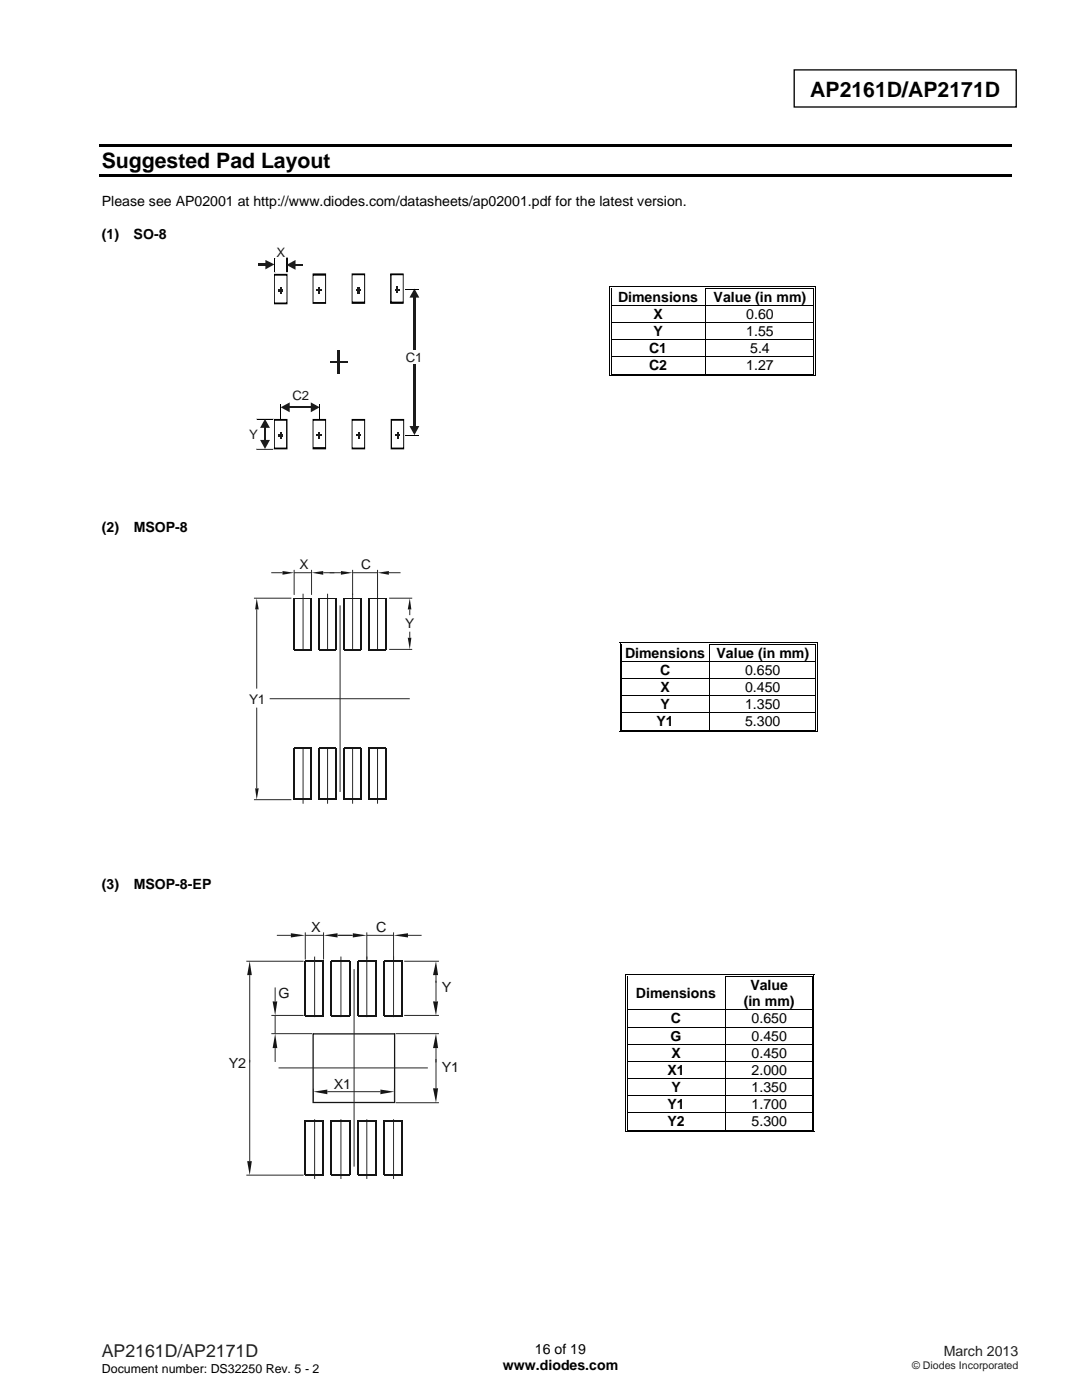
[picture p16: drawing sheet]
<svg xmlns="http://www.w3.org/2000/svg" width="216mm" height="279mm" viewBox="0 0 216 279" stroke-linecap="round" stroke-linejoin="round" font-family="sans-serif">
<defs><g id="words">
<g font-size="4.2">
<text x="161.7" y="19.3">AP2161D/AP2171D</text>
<text x="20.3" y="33.6">Suggested Pad Layout</text>
</g>
<text font-size="3.5" fill="#231f20" x="20.3" y="270.9">AP2161D/AP2171D</text>
<g font-size="2.8">
<text x="20.3" y="41.2">Please see AP02001 at http://www.diodes.com/datasheets/ap02001.pdf for the latest version.</text>
<text x="20.3" y="47.7">(1)</text>
<text x="26.7" y="47.7">SO-8</text>
<text x="123.3" y="60.2">Dimensions</text>
<text x="130.4" y="63.6">X</text>
<text x="142.4" y="60.2">Value (in mm)</text>
<text x="148.9" y="63.6">0.60</text>
<text x="129.5" y="70.5">C1</text>
<text x="130.4" y="67.1">Y</text>
<text x="148.9" y="67.1">1.55</text>
<text x="149.7" y="70.5">5.4</text>
<text x="129.5" y="73.9">C2</text>
<text x="148.9" y="73.9">1.27</text>
<text x="20.3" y="106.1">(2)</text>
<text x="26.7" y="106.1">MSOP-8</text>
<text x="124.7" y="131.3">Dimensions</text>
<text x="143" y="131.3">Value (in mm)</text>
<text x="131.7" y="134.7">C</text>
<text x="148.7" y="134.7">0.650</text>
<text x="131.8" y="138.1">X</text>
<text x="131.8" y="141.5">Y</text>
<text x="148.7" y="138.1">0.450</text>
<text x="148.7" y="141.5">1.350</text>
<text x="131" y="144.9">Y1</text>
<text x="148.7" y="144.9">5.300</text>
<text x="20.3" y="177.5">(3)</text>
<text x="26.7" y="177.5">MSOP-8-EP</text>
<text x="149.7" y="197.6">Value</text>
<text x="126.9" y="199.2">Dimensions</text>
<text x="148.4" y="200.8">(in mm)</text>
<text x="133.8" y="207.7">G</text>
<text x="133.9" y="204.3">C</text>
<text x="150" y="204.3">0.650</text>
<text x="150" y="207.7">0.450</text>
<text x="133.2" y="214.5">X1</text>
<text x="134" y="211.1">X</text>
<text x="150" y="211.1">0.450</text>
<text x="150" y="214.5">2.000</text>
<text x="133.2" y="221.4">Y1</text>
<text x="134" y="217.9">Y</text>
<text x="150" y="217.9">1.350</text>
<text x="150" y="221.4">1.700</text>
<text x="133.2" y="224.8">Y2</text>
<text x="150" y="224.8">5.300</text>
<text x="100.3" y="273.5">www.diodes.com</text>
<text x="106.7" y="270.2">16 of 19</text>
</g>
<g font-size="2.8" fill="#131516">
<text x="62.1" y="186.1">X</text>
<text x="75.1" y="186.1">C</text>
<text x="88.2" y="198">Y</text>
<text x="55.6" y="199.2">G</text>
<text x="45.7" y="213.2">Y2</text>
<text x="88.2" y="213.9">Y1</text>
<text x="66.6" y="217.3">X1</text>
</g>
<text font-size="2.8" fill="#231f20" x="188.3" y="270.6">March 2013</text>
<g font-size="2.7" fill="#131516">
<text x="59.8" y="113.6">X</text>
<text x="72.1" y="113.6">C</text>
<text x="80.9" y="125.3">Y</text>
<text x="49.7" y="140.5">Y1</text>
</g>
<g font-size="2.6" fill="#1f1a17">
<text x="55.2" y="51.3">X</text>
<text x="81" y="72.3">C1</text>
<text x="58.3" y="79.9">C2</text>
<text x="49.7" y="87.6">Y</text>
</g>
<text font-size="2.5" x="20.3" y="274">Document number: DS32250 Rev. 5 - 2</text>
<text font-size="2.1" fill="#231f20" x="182" y="273.2">© Diodes Incorporated</text>
</g></defs>
<path d="M158.5 13.9h44.3v7.5h-44.3z" fill="none" stroke="#000" stroke-width=".26"/>
<path d="M19.8 28.7h182v.6h-182zM19.8 34.8h182v.5h-182z" fill="#000"/>
<g fill="#fff">
<path d="M122.1 57.6h18.7v3.3h-18.7z"/>
<path d="M122.5 57.6h17.7v3.3h-17.7z"/>
</g>
<path d="M121.6 57.1h.1v.5h-.1zM121.6 57.1h.5v.2h-.5zM121.9 57.4h.2v.2h-.2z" fill="#000"/>
<path d="M122.1 57.2h18.7M122.1 57.5h18.7" fill="none" stroke="#000" stroke-width=".2"/>
<path d="M122.1 57.6h18.7z" fill="#fff"/>
<path d="M140.8 57.6h.1zM140.8 57.1h.5v.2h-.5zM140.8 57.4h.5v.2h-.5zM162.2 57.1h.5v.2h-.5zM162.2 57.4h.2v.2h-.2zM162.5 57.1h.2v.5h-.2z" fill="#000"/>
<path d="M121.6 57.6v3.3M122 57.6v3.3M140.9 57.6v3.3M141.3 57.2h20.9M141.3 57.5h20.9M162.3 57.6v3.3M162.6 57.6v3.3" fill="none" stroke="#000" stroke-width=".2"/>
<g fill="#fff">
<path d="M122.1 61h18.7v3.3h-18.7z"/>
<path d="M122.5 61h17.7v3.3h-17.7z"/>
<path d="M140.9 61h21.3v3.3h-21.3z"/>
<path d="M141.6 61h20.2v3.3h-20.2z"/>
</g>
<path d="M121.6 60.9h.1v.1h-.1zM121.9 60.9h.2v.1h-.2zM162.2 60.9h.2v.1h-.2zM162.5 60.9h.2v.1h-.2z" fill="#000"/>
<path d="M121.6 61v3.3M122 61v3.3M140.9 61v3.3M162.2 61h-40.1M162.3 61v3.3M162.6 61v3.3" fill="none" stroke="#000" stroke-width=".2"/>
<g fill="#fff">
<path d="M122.1 64.5h18.7v3.2h-18.7z"/>
<path d="M122.5 64.5h17.7v3.2h-17.7z"/>
<path d="M140.9 64.5h21.3v3.2h-21.3z"/>
<path d="M141.6 64.5h20.2v3.2h-20.2z"/>
</g>
<path d="M121.6 64.3h.1v.2h-.1zM121.9 64.3h.2v.2h-.2zM162.2 64.3h.2v.2h-.2zM162.5 64.3h.2v.2h-.2z" fill="#000"/>
<path d="M121.6 64.5v3.2M122 64.5v3.2M122.1 64.4h40.1M140.9 64.5v3.2M162.3 64.5v3.2M162.6 64.5v3.2" fill="none" stroke="#000" stroke-width=".2"/>
<g fill="#fff">
<path d="M122.1 67.9h18.7v3.2h-18.7z"/>
<path d="M122.5 67.9h17.7v3.2h-17.7z"/>
<path d="M140.9 67.9h21.3v3.2h-21.3z"/>
<path d="M141.6 67.9h20.2v3.2h-20.2z"/>
</g>
<path d="M121.6 67.7h.1v.2h-.1zM121.9 67.7h.2v.2h-.2zM162.2 67.7h.2v.2h-.2zM162.5 67.7h.2v.2h-.2z" fill="#000"/>
<path d="M121.6 67.9v3.2M122 67.9v3.2M140.9 67.9v3.2M162.2 67.8h-40.1M162.3 67.9v3.2M162.6 67.9v3.2" fill="none" stroke="#000" stroke-width=".2"/>
<g fill="#fff">
<path d="M122.1 71.3h18.7v3.2h-18.7z"/>
<path d="M122.5 71.3h17.7v3.2h-17.7z"/>
<path d="M140.9 71.3h21.3v3.2h-21.3z"/>
<path d="M141.6 71.3h20.2v3.2h-20.2z"/>
</g>
<path d="M121.6 71.1h.1v.2h-.1zM121.6 74.9h.5v.2h-.5zM121.9 71.1h.2v.2h-.2zM121.9 74.6h.2v.1h-.2zM140.8 74.6h.5v.1h-.5zM162.2 71.1h.2v.2h-.2zM162.2 74.9h.5v.2h-.5zM162.2 74.6h.2v.1h-.2zM162.5 71.1h.2v.2h-.2zM162.5 74.6h.2v.5h-.2z" fill="#000"/>
<path d="M121.6 71.3v3.8M122 71.3v3.3M122.1 75h40.1M122.1 74.7h18.7M140.9 71.3v3.3M141.3 74.7h20.9M162.2 71.2h-40.1M162.3 71.3v3.3M162.6 71.3v3.3" fill="none" stroke="#000" stroke-width=".2"/>
<g fill="#fff">
<path d="M124.1 128.7h17.4v3.2h-17.4z"/>
<path d="M124.6 128.7h16.3v3.2h-16.3z"/>
</g>
<path d="M123.6 128.1h.2v.6h-.2zM123.6 128.1h.5v.2h-.5zM124 128.5h.1v.2h-.1zM124 128.5h.1v.1h-.1z" fill="#000"/>
<path d="M124.1 128.2h17.4M124.1 128.5h17.4" fill="none" stroke="#000" stroke-width=".2"/>
<path d="M124.1 128.6l17.4 .1z" fill="#fff"/>
<path d="M141.5 128.6l.2 .1zM141.5 128.1h.5v.2h-.5zM141.5 128.5h.5v.1h-.5zM162.6 128.1h.5v.2h-.5zM162.6 128.5h.2v.2h-.2zM162.6 128.5h.2v.1h-.2zM162.9 128.1h.2v.6h-.2z" fill="#000"/>
<path d="M123.7 128.7v3.2M124.1 128.7v3.2M141.6 128.7v3.2M142 128.2h20.6M142 128.5h20.6M162.7 128.7v3.2M163 128.7v3.2" fill="none" stroke="#000" stroke-width=".2"/>
<g fill="#fff">
<path d="M124.1 132.1h17.4v3.2h-17.4z"/>
<path d="M124.6 132.1h16.3v3.2h-16.3z"/>
<path d="M141.6 132.1h21v3.2h-21z"/>
<path d="M142.3 132.1h19.8v3.2h-19.8z"/>
</g>
<path d="M123.6 131.9h.2v.2h-.2zM123.6 135.3h.2v.2h-.2zM123.6 138.7h.2v.2h-.2zM124 131.9h.1v.2h-.1zM124 135.3h.1v.2h-.1zM124 138.7h.1v.2h-.1zM162.6 131.9h.2v.2h-.2zM162.6 135.3h.2v.2h-.2zM162.6 138.7h.2v.2h-.2zM162.9 131.9h.2v.2h-.2zM162.9 135.3h.2v.2h-.2zM162.9 138.7h.2v.2h-.2z" fill="#000"/>
<g fill="none" stroke="#000" stroke-width=".2">
<path d="M123.7 132.1v3.2M123.7 135.5v3.2M123.7 138.9v3.3M124.1 132.1v3.2M124.1 135.5v3.2M124.1 138.9v3.3M124.1 132h38.5M124.1 135.4h38.5M124.1 138.8h38.5M141.6 132.1v3.2M141.6 135.5v3.2M141.6 138.9v3.3"/>
<path d="M162.7 132.1v3.2M162.7 135.5v3.2M162.7 138.9v3.3M163 132.1v3.2M163 135.5v3.2M163 138.9v3.3"/>
</g>
<g fill="#fff">
<path d="M124.1 142.3h17.4v3.3h-17.4z"/>
<path d="M124.6 142.3h16.3v3.3h-16.3z"/>
</g>
<path d="M123.6 142.2h.2v.1h-.2zM123.6 145.9h.5v.2h-.5zM124 142.2h.1v.1h-.1zM124 145.6h.1v.2h-.1zM141.5 145.6h.5v.2h-.5zM162.6 142.2h.2v.1h-.2zM162.6 145.9h.5v.2h-.5zM162.6 145.6h.2v.2h-.2zM162.9 142.2h.2v.1h-.2zM162.9 145.6h.2v.5h-.2z" fill="#000"/>
<path d="M123.7 142.3v3.8M124.1 142.3v3.3M124.1 142.3h38.5M124.1 146h38.5M124.1 145.7h17.4M141.6 142.3v3.3M142 145.7h20.6M162.7 142.3v3.3M163 142.3v3.3" fill="none" stroke="#000" stroke-width=".2"/>
<g fill="#fff">
<path d="M125.3 195h19.4v6.5h-19.4z"/>
<path d="M125.7 196.6h18.4v3.3h-18.4z"/>
</g>
<path d="M124.8 194.5h.1v.5h-.1zM124.8 194.5h.5v.1h-.5zM125.1 194.8h.2v.2h-.2z" fill="#000"/>
<path d="M125.3 194.5h19.4M125.3 194.9h19.4" fill="none" stroke="#000" stroke-width=".2"/>
<path d="M125.3 195h19.4z" fill="#fff"/>
<path d="M144.7 195h.2zM144.7 194.5h.5v.1h-.5zM144.7 194.8h.5v.2h-.5zM162 194.5h.5v.1h-.5zM162 194.8h.2v.2h-.2zM162.3 194.5h.2v.5h-.2z" fill="#000"/>
<path d="M124.9 195v6.5M125.2 195v6.5M144.8 195v6.5M145.2 194.5h16.8M145.2 194.9h16.8M162.1 195v6.5M162.4 195v6.5" fill="none" stroke="#000" stroke-width=".2"/>
<g fill="#fff">
<path d="M125.3 201.7h19.4v3.2h-19.4z"/>
<path d="M125.7 201.7h18.4v3.2h-18.4z"/>
</g>
<g fill="#000">
<path d="M124.8 201.5h.1v.1h-.1zM124.8 204.9h.1v.2h-.1zM124.8 208.3h.1v.2h-.1zM124.8 211.7h.1v.2h-.1zM125.1 201.5h.2v.1h-.2zM125.1 204.9h.2v.2h-.2zM125.1 208.3h.2v.2h-.2zM125.1 211.7h.2v.2h-.2zM162 201.5h.2v.1h-.2zM162 204.9h.2v.2h-.2zM162 208.3h.2v.2h-.2zM162 211.7h.2v.2h-.2z"/>
<path d="M162.3 201.5h.2v.1h-.2zM162.3 204.9h.2v.2h-.2zM162.3 208.3h.2v.2h-.2zM162.3 211.7h.2v.2h-.2z"/>
</g>
<g fill="none" stroke="#000" stroke-width=".2">
<path d="M124.9 201.6v3.3M124.9 205.1v3.2M124.9 208.5v3.2M124.9 211.9v3.3M125.2 201.6v3.3M125.2 205.1v3.2M125.2 208.5v3.2M125.2 211.9v3.3M125.3 201.5h36.7M125.3 205h36.7M125.3 208.4h36.7M125.3 211.8h36.7"/>
<path d="M144.8 201.6v3.3M144.8 205.1v3.2M144.8 208.5v3.2M144.8 211.9v3.3M162.1 201.6v3.3M162.1 205.1v3.2M162.1 208.5v3.2M162.1 211.9v3.3M162.4 201.6v3.3M162.4 205.1v3.2M162.4 208.5v3.2M162.4 211.9v3.3"/>
</g>
<g fill="#fff">
<path d="M125.3 215.3h19.4v3.3h-19.4z"/>
<path d="M125.7 215.3h18.4v3.3h-18.4z"/>
</g>
<path d="M124.8 215.2h.1v.1h-.1zM124.8 218.6h.1v.2h-.1zM125.1 215.2h.2v.1h-.2zM125.1 218.6h.2v.2h-.2zM162 215.2h.2v.1h-.2zM162 218.6h.2v.2h-.2zM162.3 215.2h.2v.1h-.2zM162.3 218.6h.2v.2h-.2z" fill="#000"/>
<path d="M124.9 215.3v3.3M124.9 218.8v3.2M125.2 215.3v3.3M125.2 218.8v3.2M125.3 215.2h36.7M125.3 218.7h36.7M144.8 215.3v3.3M144.8 218.8v3.2M162.1 215.3v3.3M162.1 218.8v3.2M162.4 215.3v3.3M162.4 218.8v3.2" fill="none" stroke="#000" stroke-width=".2"/>
<g fill="#fff">
<path d="M125.3 222.2h19.4v3.2h-19.4z"/>
<path d="M125.7 222.2h18.4v3.2h-18.4z"/>
</g>
<g fill="#000">
<path d="M124.8 222h.1v.2h-.1zM124.8 225.8h.5v.2h-.5zM125.1 222h.2v.2h-.2zM125.1 225.4h.2v.2h-.2zM144.7 225.4h.5v.2h-.5zM162 222h.2v.2h-.2zM162 225.8h.5v.2h-.5zM162 225.4h.2v.2h-.2zM162.3 222h.2v.2h-.2zM162.3 225.4h.2v.6h-.2z"/>
<path d="M54.7 51.5h.1v2.8h-.1zM54.7 54.3h.1zM54.7 51.5h.1v2.8h-.1zM54.7 51.5h.1z"/>
<path d="M57.2 51.4h.2v2.9h-.2zM57.2 54.3h.2zM57.2 51.4h.2v2.9h-.2zM57.2 51.4h.2z"/>
<path d="M54.8 60.4h2.5v.3h-2.5zM57.3 60.6l.1 .1zM57.2 54.8h.2v5.8h-.2zM57.3 54.7l.1 .1zM54.8 54.7h2.5v.3h-2.5zM54.7 54.7l.1 .1zM54.7 54.8h.1v5.8h-.1zM54.7 60.6l.1 .1z"/>
<path d="M62.5 60.3h2.5v.3h-2.5zM65 60.5l.1 .1zM64.9 54.8h.2v5.7h-.2zM65 54.6l.1 .2zM62.5 54.6h2.5v.4h-2.5zM62.4 54.6l.1 .2zM62.4 54.8h.1v5.7h-.1zM62.4 60.5l.1 .1z"/>
<path d="M70.3 60.2h2.4v.4h-2.4zM72.7 60.5l.2 .1zM72.7 54.7h.2v5.8h-.2zM72.7 54.6l.2 .1zM70.3 54.6h2.4v.3h-2.4zM70.2 54.6l.1 .1zM70.2 54.7h.1v5.8h-.1zM70.2 60.5l.1 .1z"/>
<path d="M78 60.2h2.5v.4h-2.5zM80.5 60.5v.1zM80.4 54.7h.1v5.8h-.1zM80.5 54.6v.1zM78 54.6h2.5v.3h-2.5zM77.9 54.6l.1 .1zM77.9 54.7h.2v5.8h-.2zM77.9 60.5l.1 .1z"/>
<path d="M51.2 89.6l3.3 .1zM51.2 89.6l3.3 .1z"/>
<path d="M51.3 83.6h3.2v.2h-3.2zM54.5 83.6v.2zM51.3 83.6h3.2v.2h-3.2zM51.3 83.6v.2z"/>
<path d="M54.8 89.3h2.5v.4h-2.5zM57.3 89.5l.1 .2zM57.1 83.8h.3v5.7h-.3zM57.3 83.6l.1 .2zM54.8 83.6h2.5v.4h-2.5zM54.7 83.6l.1 .2zM54.7 83.8h.1v5.7h-.1zM54.7 89.5l.1 .2z"/>
<path d="M62.5 89.2h2.5v.5h-2.5zM65 89.4l.1 .3zM64.9 83.8h.2v5.6h-.2zM65 83.6l.1 .2zM62.5 83.6h2.5v.4h-2.5zM62.4 83.6l.1 .2zM62.4 83.8h.1v5.6h-.1zM62.4 89.4l.1 .3z"/>
<path d="M70.3 89.3h2.4v.4h-2.4zM72.7 89.5l.2 .2zM72.7 83.8h.2v5.7h-.2zM72.7 83.6l.2 .2zM70.3 83.6h2.4v.4h-2.4zM70.2 83.6l.1 .2zM70.2 83.8h.1v5.7h-.1zM70.2 89.5l.1 .2z"/>
<path d="M78.1 89.3h2.4v.4h-2.4zM80.5 89.5l.1 .2zM80.5 83.8h.1v5.7h-.1zM80.5 83.6l.1 .2zM78.1 83.6h2.4v.4h-2.4zM78 83.6h.1v.2h-.1zM78 83.8h.2v5.7h-.2zM78 89.5h.1v.2h-.1z"/>
</g>
<path d="M83.1 71.7h.5v-.2v.2zM124.9 222.2v3.8M125.2 222.2v3.2M125.3 222.1h36.7M125.3 225.9h36.7M125.3 225.5h19.4M144.8 222.2v3.2M145.2 225.5h16.8M162.1 222.2v3.2M162.4 222.2v3.2" fill="none" stroke="#000" stroke-width=".2"/>
<g fill="#1f1a17">
<path d="M51.5 52.6h1.6v.4h-1.6z"/>
<path d="M58.9 52.7h1.5v.3h-1.5z"/>
</g>
<g fill="#1f1a17">
<path d="M53 51.9l1.8 .9-1.8 1v-1.9l1.8 .9z" fill-rule="evenodd"/>
<path d="M57.2 52.9l1.8-1v1.9z" fill-rule="evenodd"/>
<path d="M56 81.3l1.8-1v2l-1.8-1 1.8-1z" fill-rule="evenodd"/>
</g>
<path d="M57.6 81.3h4.5" fill="none" stroke="#1f1a17" stroke-width=".36"/>
<g fill="#1f1a17">
<path d="M62 80.3l1.8 1-1.8 1v-2l1.8 1z" fill-rule="evenodd"/>
<path d="M51.9 87.8h2l-1 1.8z" fill-rule="evenodd"/>
</g>
<path d="M52.9 85.3v2.7" fill="none" stroke="#1f1a17" stroke-width=".36"/>
<g fill="#1f1a17">
<path d="M52.9 83.6l1 1.8h-2z" fill-rule="evenodd"/>
<path d="M81.7 85h2l-1 1.8z" fill-rule="evenodd"/>
</g>
<path d="M82.6 59.2v25.9" fill="none" stroke="#1f1a17" stroke-width=".44"/>
<path d="M82.7 57.6l1 1.8h-2z" fill-rule="evenodd" fill="#1f1a17"/>
<path d="M80.7 69.9h4v2.8h-4z" fill="#fff"/>
<path d="M65.9 72.3h3.5" fill="none" stroke="#1f1a17" stroke-width=".36"/>
<path d="M67.4 69.9h.4v4.7h-.4z" fill="#1f1a17"/>
<path d="M80.8 57.7h2.7M56 80.7v3M63.8 80.7v3M80.8 86.8h2.7" fill="none" stroke="#000" stroke-width=".2"/>
<g fill="#1f1a17">
<path d="M55.6 57.7h1v.4h-1z"/>
<path d="M55.8 57.2h.4v1.4h-.4z"/>
<path d="M55.6 86.6h1v.5h-1z"/>
<path d="M55.8 86.2h.4v1.3h-.4z"/>
<path d="M63.2 86.7h1v.4h-1z"/>
<path d="M63.5 86.3h.4v1.2h-.4z"/>
<path d="M71.1 86.7h.9v.4h-.9z"/>
<path d="M71.4 86.3h.4v1.2h-.4z"/>
<path d="M78.8 86.7h1v.4h-1z"/>
<path d="M79.2 86.3h.4v1.2h-.4z"/>
<path d="M63.2 57.7h1v.3h-1z"/>
<path d="M63.5 57.2h.4v1.4h-.4z"/>
<path d="M71.1 57.7h.9v.3h-.9z"/>
<path d="M71.3 57.2h.5v1.4h-.5z"/>
<path d="M78.8 57.7h1v.3h-1z"/>
<path d="M79.1 57.2h.4v1.3h-.4z"/>
</g>
<g fill="none" stroke="#23282b" stroke-width=".2">
<path d="M54.1 114.3h2.3M58.7 113.7v5M58.7 114.3h3.5M60.5 118.5v11.4M62.2 113.7v5M64.5 114.3h2.2M65.4 118.5v11.4M70.4 118.5v11.4M75.3 118.5v11.4M53.8 139.4h28M67.9 120.8v37.3M60.5 149.1v11.3"/>
<path d="M65.4 149.1v11.3M70.4 149.1v11.3M75.3 149.1v11.3"/>
</g>
<g fill="none" stroke="#131516" stroke-width=".25">
<path d="M58.7 119.4v10.2M67.1 119.4v10.2M77 119.4v10.2M58.7 129.6h3.5M63.7 129.6h3.4M68.7 129.6h3.4M73.6 129.6h3.4M58.7 159.6h3.5M58.7 149.4v10.2M63.7 159.6h3.4M67.1 149.4v10.2M68.7 159.6h3.4"/>
<path d="M73.6 159.6h3.4M77 149.4v10.2"/>
</g>
<g fill="none" stroke="#131516" stroke-width=".23">
<path d="M62.1 119.4v10.2M63.7 119.4v10.2M68.6 119.4v10.2M72.1 119.4v10.2M73.6 119.4v10.2M58.7 149.3h3.5M62.1 149.4v10.2M63.7 149.3h3.4M63.7 149.4v10.2M68.6 149.4v10.2M68.7 149.3h3.4M72.1 149.4v10.2"/>
<path d="M73.6 149.3h3.4M73.6 149.4v10.2"/>
</g>
<path d="M58.7 119.4h3.5M63.7 119.4h3.4M68.7 119.4h3.4M73.6 119.4h3.4" fill="none" stroke="#131516" stroke-width=".2"/>
<g fill="#131516">
<path d="M56.4 114l2.3 .3-2.3 .4z"/>
<path d="M62.2 114.3l2.3-.3v.7z"/>
</g>
<path d="M65.8 114.3h2.2M70.4 113.7v5M70.4 114.3h4.9M75.3 113.7v5M77.6 114.3h2.3" fill="none" stroke="#23282b" stroke-width=".2"/>
<g fill="#131516">
<path d="M68 114l2.4 .3-2.4 .4z"/>
<path d="M75.3 114.3l2.3-.3v.7z"/>
</g>
<path d="M77.7 119.4h4.6M77.7 129.6h4.6M81.8 121.6v1.2M81.8 126.1v1.2" fill="none" stroke="#23282b" stroke-width=".2"/>
<g fill="#131516">
<path d="M81.4 127.3h.7l-.3 2.3z"/>
<path d="M81.8 119.4l.3 2.2h-.7z"/>
</g>
<path d="M50.7 119.4h7.4M51.2 121.6v15.8M50.7 159.6h7.4M51.2 141.2v16.1" fill="none" stroke="#23282b" stroke-width=".2"/>
<g fill="#131516">
<path d="M50.9 157.3h.7l-.4 2.3z"/>
<path d="M51.2 119.4l.4 2.2h-.7z"/>
</g>
<path d="M54.9 197.1v2.8M54.1 202.6h6.5M54.1 206.3h8.2M54.9 202.6v3.7M54.9 209.2v2.7" fill="none" stroke="#23282b" stroke-width=".2"/>
<g fill="#131516">
<path d="M54.9 206.3l.4 2.9h-.9z"/>
<path d="M54.4 199.9h.9l-.4 2.7z"/>
</g>
<path d="M62.5 219.9h16.2v.3h-16.2zM78.7 220.1l.2 .1zM78.6 206.3h.3v13.8h-.3zM78.7 206.2l.2 .1zM62.5 206.2h16.2v.3h-16.2zM62.4 206.2l.1 .1zM62.4 206.3h.2v13.8h-.2zM62.4 220.1l.1 .1z" fill="#131516"/>
<g fill="none" stroke="#23282b" stroke-width=".2">
<path d="M55.2 186.7h2.8M60.9 186.1v5.4M60.9 186.7h3.7M62.8 190.9v12.1M64.6 186.1v5.4M67.4 186.7h2.8M68 190.9v12.1M70.7 193.4v39.4M73.2 190.9v12.1M78.5 190.9v12.1M55.6 213.1h29.8M62.8 223.4v11.9"/>
<path d="M68 223.4v11.9M73.2 223.4v11.9M78.5 223.4v11.9"/>
</g>
<path d="M60.9 191.8v10.8M80.3 191.8v10.8M60.9 223.6v10.9M80.3 223.6v10.9" fill="none" stroke="#131516" stroke-width=".34"/>
<g fill="none" stroke="#131516" stroke-width=".25">
<path d="M60.9 191.8h3.7M64.5 191.8v10.8M66.1 191.8v10.8M66.2 191.8h3.6M69.8 191.8v10.8M71.4 191.8h3.7M71.5 191.8v10.8M75.1 191.8v10.8M76.7 191.8h3.6M76.7 191.8v10.8M60.9 202.7h3.7M66.2 202.7h3.6"/>
<path d="M71.4 202.7h3.7M76.7 202.7h3.6M60.9 234.6h3.7M60.9 223.7h3.7M64.5 223.6v10.9M66.1 223.6v10.9M66.2 234.6h3.6M66.2 223.7h3.6M69.8 223.6v10.9M71.4 234.6h3.7M71.4 223.7h3.7M71.5 223.6v10.9"/>
<path d="M75.1 223.6v10.9M76.7 234.6h3.6M76.7 223.7h3.6M76.7 223.6v10.9"/>
</g>
<g fill="#131516">
<path d="M58 186.2l2.9 .5-2.9 .4z"/>
<path d="M64.6 186.7l2.8-.5v.9z"/>
</g>
<path d="M67.5 186.7h2.9M73.2 186.1v5.4M73.2 186.7h5.3M78.5 186.1v5.4M81.4 186.7h2.7" fill="none" stroke="#23282b" stroke-width=".2"/>
<g fill="#131516">
<path d="M70.4 186.2l2.8 .5-2.8 .4z"/>
<path d="M78.5 186.7l2.9-.5v.9z"/>
</g>
<path d="M80.6 191.8h7M87 194.6v5.3M80.6 202.6h7" fill="none" stroke="#23282b" stroke-width=".2"/>
<g fill="#131516">
<path d="M86.4 199.9h1l-.4 2.7z"/>
<path d="M87 191.8l.4 2.8h-1z"/>
</g>
<path d="M49.1 191.8h11.5M49.8 194.6v37.1M49.1 234.5h11.5" fill="none" stroke="#23282b" stroke-width=".2"/>
<g fill="#131516">
<path d="M49.3 231.7h.9l-.4 2.8z"/>
<path d="M49.8 191.8l.4 2.8h-.9z"/>
</g>
<path d="M79 206.3h8.6M87 209.2v8M79 220.1h8.6" fill="none" stroke="#23282b" stroke-width=".2"/>
<g fill="#131516">
<path d="M87 206.3l.4 2.9h-1z"/>
<path d="M86.4 217.2h1l-.4 2.9z"/>
</g>
<path d="M62.5 217.3v2.3M65.3 217.9h10.6M78.7 217.3v2.3" fill="none" stroke="#23282b" stroke-width=".2"/>
<g fill="#131516">
<path d="M62.5 217.9l2.8-.5v1z"/>
<path d="M75.9 217.4l2.8 .5-2.8 .5z"/>
</g>
<use href="#words"/>
</svg>
